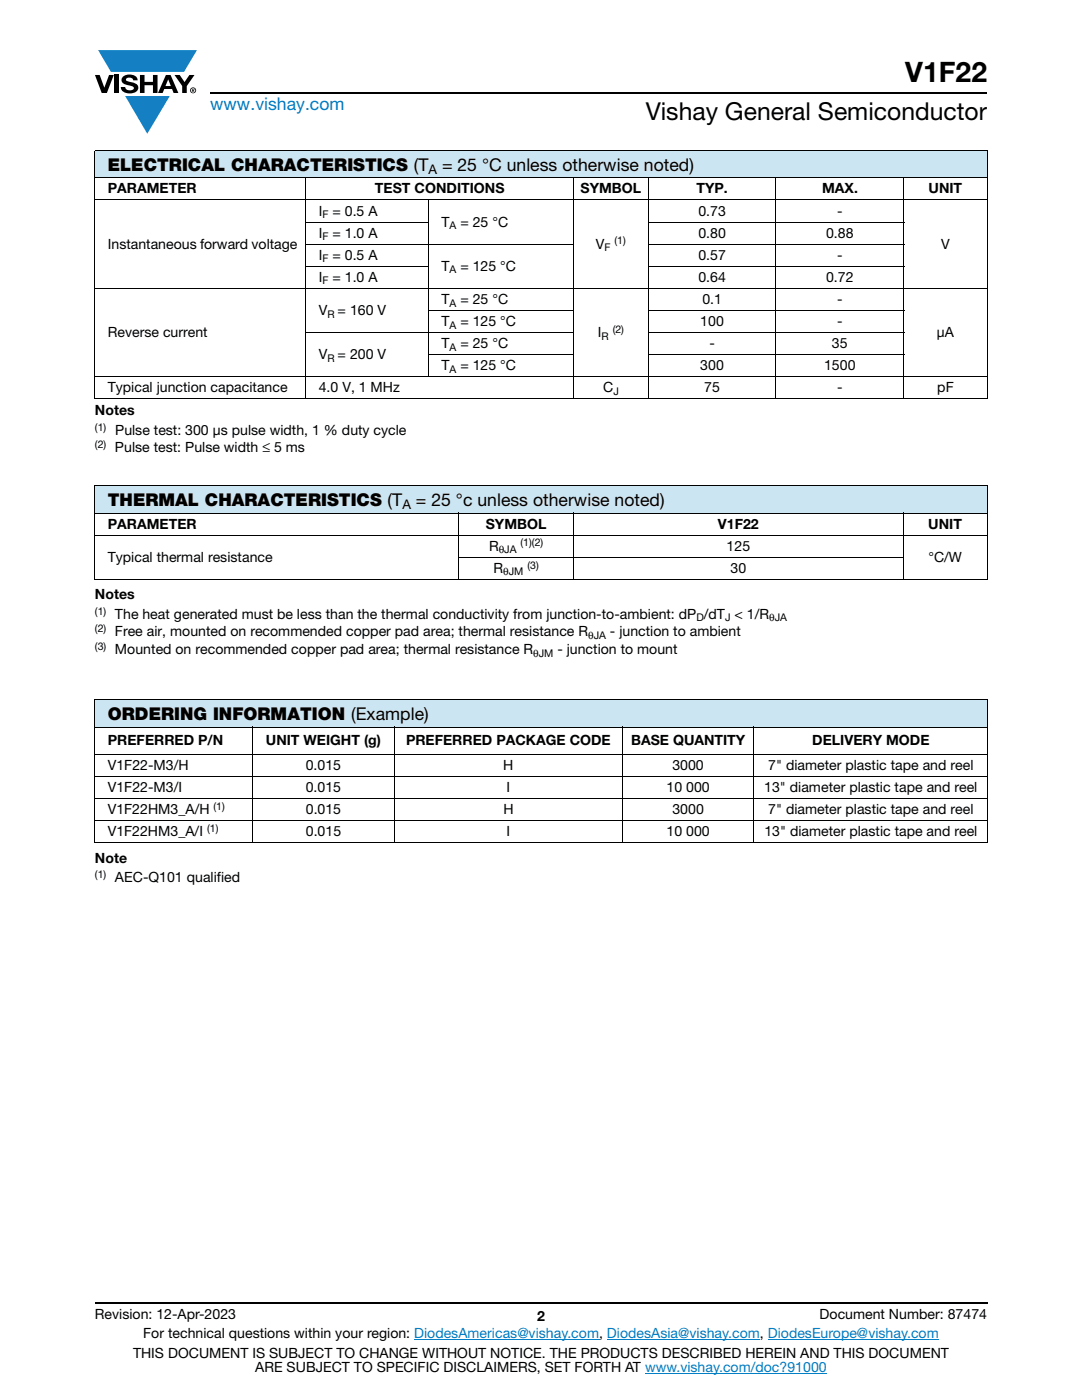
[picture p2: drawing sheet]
<svg xmlns="http://www.w3.org/2000/svg" width="216mm" height="279mm" viewBox="0 0 216 279" stroke-linecap="round" stroke-linejoin="round" font-family="sans-serif">
<defs><g id="words">
<text font-size="5.6" x="180.6" y="16.4">V1F22</text>
<text font-size="4.9" x="128.8" y="24">Vishay General Semiconductor</text>
<text font-size="3.5" fill="#007ec4" x="42" y="21.9">www.vishay.com</text>
<g font-size="3.5">
<text x="21.5" y="34.1">ELECTRICAL CHARACTERISTICS (T</text>
<text x="88.2" y="34.1">= 25 °C unless otherwise noted)</text>
<text x="21.5" y="101">THERMAL CHARACTERISTICS (T</text>
<text x="83" y="101">= 25 °c unless otherwise noted)</text>
<text x="21.5" y="143.7">ORDERING INFORMATION (Example)</text>
</g>
<g font-size="2.8">
<text x="21.5" y="38.6">PARAMETER</text>
<text x="74.8" y="38.6">TEST CONDITIONS</text>
<text x="115.8" y="38.6">SYMBOL</text>
<text x="139" y="38.6">TYP.</text>
<text x="164" y="38.6">MAX.</text>
<text x="185.3" y="38.6">UNIT</text>
<text x="63.6" y="47.4">I</text>
<text x="63.6" y="43">I</text>
<text x="66.3" y="43">= 0.5 A</text>
<text x="66.3" y="47.4">= 1.0 A</text>
<text x="88.1" y="45.2">T</text>
<text x="91.9" y="45.2">= 25 °C</text>
<text x="139.4" y="47.4">0.80</text>
<text x="139.4" y="43">0.73</text>
<text x="164.8" y="47.4">0.88</text>
<text x="167" y="43">-</text>
<text x="21.5" y="49.6">Instantaneous forward voltage</text>
<text x="63.6" y="51.8">I</text>
<text x="66.3" y="51.8">= 0.5 A</text>
<text x="118.9" y="49.6">V</text>
<text x="139.4" y="51.8">0.57</text>
<text x="167" y="51.8">-</text>
<text x="187.8" y="49.6">V</text>
<text x="63.6" y="56.3">I</text>
<text x="66.3" y="56.3">= 1.0 A</text>
<text x="88.1" y="54">T</text>
<text x="91.9" y="54">= 125 °C</text>
<text x="139.4" y="56.3">0.64</text>
<text x="164.8" y="56.3">0.72</text>
<text x="63.6" y="62.9">V</text>
<text x="67.4" y="62.9">= 160 V</text>
<text x="88.1" y="65.1">T</text>
<text x="88.1" y="60.7">T</text>
<text x="91.9" y="60.7">= 25 °C</text>
<text x="91.9" y="65.1">= 125 °C</text>
<text x="139.7" y="65.1">100</text>
<text x="140.1" y="60.7">0.1</text>
<text x="167" y="60.7">-</text>
<text x="167" y="65.1">-</text>
<text x="21.5" y="67.3">Reverse current</text>
<text x="63.6" y="71.7">V</text>
<text x="67.4" y="71.7">= 200 V</text>
<text x="88.1" y="69.5">T</text>
<text x="91.9" y="69.5">= 25 °C</text>
<text x="119.3" y="67.3">I</text>
<text x="141.5" y="69.5">-</text>
<text x="166" y="69.5">35</text>
<text x="186.9" y="67.3">μA</text>
<text x="88.1" y="73.9">T</text>
<text x="91.9" y="73.9">= 125 °C</text>
<text x="139.7" y="73.9">300</text>
<text x="164.4" y="73.9">1500</text>
<text x="18.9" y="82.9">Notes</text>
<text x="21.5" y="78.3">Typical junction capacitance</text>
<text x="63.6" y="78.3">4.0 V, 1 MHz</text>
<text x="120.3" y="78.3">C</text>
<text x="140.5" y="78.3">75</text>
<text x="167" y="78.3">-</text>
<text x="187" y="78.3">pF</text>
<text x="23" y="86.8">Pulse test: 300 μs pulse width, 1 % duty cycle</text>
<text x="22.9" y="90.3">Pulse test: Pulse width ≤ 5 ms</text>
<text x="21.5" y="105.5">PARAMETER</text>
<text x="96.9" y="105.5">SYMBOL</text>
<text x="143.3" y="105.5">V1F22</text>
<text x="185.2" y="105.5">UNIT</text>
<text x="21.5" y="112.1">Typical thermal resistance</text>
<text x="97.6" y="109.9">R</text>
<text x="145" y="109.9">125</text>
<text x="185.3" y="112.1">°C/W</text>
<text x="18.9" y="119.6">Notes</text>
<text x="98.5" y="114.3">R</text>
<text x="145.8" y="114.3">30</text>
<text x="22.9" y="123.5">The heat generated must be less than the thermal conductivity from junction-to-ambient: dP /dT &lt; 1/R</text>
<text x="22.9" y="127">Free air, mounted on recommended copper pad area; thermal resistance R</text>
<text x="22.9" y="130.6">Mounted on recommended copper pad area; thermal resistance R</text>
<text x="111.2" y="130.6">- junction to mount</text>
<text x="121.7" y="127">- junction to ambient</text>
<text x="21.5" y="148.7">PREFERRED P/N</text>
<text x="53.1" y="148.7">UNIT WEIGHT (g)</text>
<text x="81" y="148.7">PREFERRED PACKAGE CODE</text>
<text x="125.9" y="148.7">BASE QUANTITY</text>
<text x="162.1" y="148.7">DELIVERY MODE</text>
<text x="21.5" y="153.7">V1F22-M3/H</text>
<text x="61" y="153.7">0.015</text>
<text x="100.4" y="153.7">H</text>
<text x="134.2" y="153.7">3000</text>
<text x="153.3" y="153.7">7&quot; diameter plastic tape and reel</text>
<text x="21.5" y="158.1">V1F22-M3/I</text>
<text x="61" y="158.1">0.015</text>
<text x="101.1" y="158.1">I</text>
<text x="133" y="158.1">10 000</text>
<text x="152.5" y="158.1">13&quot; diameter plastic tape and reel</text>
<text x="21.5" y="166.9">V1F22HM3_A/I</text>
<text x="21.5" y="162.5">V1F22HM3_A/H</text>
<text x="61" y="162.5">0.015</text>
<text x="61" y="166.9">0.015</text>
<text x="100.4" y="162.5">H</text>
<text x="101.1" y="166.9">I</text>
<text x="133" y="166.9">10 000</text>
<text x="134.2" y="162.5">3000</text>
<text x="152.5" y="166.9">13&quot; diameter plastic tape and reel</text>
<text x="153.3" y="162.5">7&quot; diameter plastic tape and reel</text>
<text x="18.9" y="172.2">Note</text>
<text x="22.9" y="176.1">AEC-Q101 qualified</text>
<text x="18.9" y="263.3">Revision: 12-Apr-2023</text>
<text x="107.2" y="263.6">2</text>
<text x="163.6" y="263.3">Document Number: 87474</text>
<text x="28.6" y="267.1">For technical questions within your region: DiodesAmericas@vishay.com, DiodesAsia@vishay.com, DiodesEurope@vishay.com</text>
<text x="26.5" y="271">THIS DOCUMENT IS SUBJECT TO CHANGE WITHOUT NOTICE. THE PRODUCTS DESCRIBED HEREIN AND THIS DOCUMENT</text>
<text x="50.9" y="273.8">ARE SUBJECT TO SPECIFIC DISCLAIMERS, SET FORTH AT www.vishay.com/doc?91000</text>
</g>
<g font-size="2.6">
<text x="85.5" y="34.8">A</text>
<text x="80.3" y="101.6">A</text>
</g>
<g font-size="2.1">
<text x="64.3" y="43.5">F</text>
<text x="64.3" y="47.9">F</text>
<text x="89.7" y="45.7">A</text>
<text x="64.3" y="52.3">F</text>
<text x="120.6" y="50.1">F</text>
<text x="122.6" y="48.8">(1)</text>
<text x="64.3" y="56.8">F</text>
<text x="89.7" y="54.5">A</text>
<text x="65.3" y="63.4">R</text>
<text x="89.7" y="61.2">A</text>
<text x="89.7" y="65.6">A</text>
<text x="89.7" y="70">A</text>
<text x="120" y="67.8">R</text>
<text x="122.3" y="66.4">(2)</text>
<text x="65.3" y="72.2">R</text>
<text x="89.7" y="74.4">A</text>
<text x="122.4" y="78.8">J</text>
<text x="18.9" y="85.9">(1)</text>
<text x="18.9" y="89.5">(2)</text>
<text x="99.5" y="110.4">θJA</text>
<text x="103.9" y="109.1">(1)(2)</text>
<text x="105.2" y="113.5">(3)</text>
<text x="100.4" y="114.8">θJM</text>
<text x="18.9" y="122.6">(1)</text>
<text x="139" y="124">D</text>
<text x="144.7" y="124">J</text>
<text x="153.5" y="124">θJA</text>
<text x="18.9" y="126.2">(2)</text>
<text x="18.9" y="129.7">(3)</text>
<text x="106.4" y="131.1">θJM</text>
<text x="117.4" y="127.5">θJA</text>
<text x="42.6" y="161.6">(1)</text>
<text x="41.3" y="166.1">(1)</text>
<text x="18.9" y="175.2">(1)</text>
</g>
</g></defs>
<g fill="#147fc3">
<path d="M19.6 10h19.7l-2.6 4.3h-1.1h-13.5z"/>
<path d="M25 19.2h8.9l-4.5 7.5z"/>
</g>
<g fill="#000">
<path d="M18.9 15h1l.9 2.5 1-2.5h.9l-1.4 3.6h-1zM22.9 15h.9v3.6h-.9zM24.6 15.3a2.1 2.1 0 0 1 2.8 .3l.1 .4h-.9a.79 .79 0 0 0-.7-.5 .79 .79 0 0 0-.8 .4l.3 .3 1 .2a1.08 1.08 0 0 1 1.2 1 1.08 1.08 0 0 1-1.1 1.2 1.73 1.73 0 0 1-2.4-1.2h.9a.96 .96 0 0 0 .8 .6 .96 .96 0 0 0 .9-.4 1.31 1.31 0 0 0-1.2-.6 1.03 1.03 0 0 1-1.1-.6 1.03 1.03 0 0 1 .2-1.1zM27.9 15h.9v1.3h1.7v-1.3h.9v3.6h-.9v-1.6h-1.7v1.6h-.9zM34.8 15h1.1l.9 1.4 1-1.4h1l-1.5 2.2v1.4h-.9v-1.4z"/>
<path d="M33.6 15.9l.5 1.3h-1.1zM33.1 15l-1.6 3.6h1l.3-.8h1.5l.3 .8h1l-1.6-3.6z"/>
<path d="M38.4 17.8h.2v.2h-.2zM38.3 17.7v.7h.1v-.3l.4 .3-.2-.3 .2-.2-.1-.2z"/>
<path d="M38.1 18a.46 .46 0 0 1 .9 0 .46 .46 0 0 1-.9 0zM37.9 18a.6 .6 0 0 0 1.2 0 .6 .6 0 0 0-1.2 0z"/>
</g>
<path d="M42 18.6h155M18.9 260h178.1" fill="none" stroke="#000" stroke-width=".36"/>
<path d="M82.6 267.3h36.9M121.1 267.3h30.5M128.7 274h36.3M153.2 267.3h34.1" fill="none" stroke="#007ec4" stroke-width=".2"/>
<path d="M18.9 30h178.1v5.5h-178.1z" fill="#cce5f3"/>
<g fill="#fff">
<path d="M18.9 35.5h42.1v4.4h-42.1z"/>
<path d="M61 35.5h53.4v4.4h-53.4z"/>
<path d="M114.4 35.5h14.9v4.4h-14.9z"/>
<path d="M129.3 35.5h25.5v4.4h-25.5z"/>
<path d="M154.8 35.5h25.5v4.4h-25.5z"/>
<path d="M180.3 35.5h16.7v4.4h-16.7z"/>
</g>
<path d="M18.9 96.9h178.1v5.5h-178.1z" fill="#cce5f3"/>
<g fill="#fff">
<path d="M18.9 102.4h72.6v4.4h-72.6z"/>
<path d="M91.5 102.4h23v4.4h-23z"/>
<path d="M114.5 102.4h65.7v4.4h-65.7z"/>
<path d="M180.2 102.4h16.8v4.4h-16.8z"/>
</g>
<path d="M18.9 139.6h178.2v5.5h-178.2z" fill="#cce5f3"/>
<g fill="none" stroke="#000" stroke-width=".2">
<path d="M18.9 30h178.1M18.9 35.5h178.1M18.9 39.9h178.1M18.9 30.1v49.4M61 35.4v44.3M85.5 39.8v35.5M114.4 35.4v44.3M129.3 35.4v44.3M154.8 35.4v44.3M180.3 35.4v44.3M197 30.1v49.4M18.9 57.6h178.1"/>
<path d="M61 44.3h24.6M61 48.7h53.6M61 53.1h24.6M129.3 44.3h51.1M129.3 48.7h51.1M129.3 53.1h51.1M18.9 75.2h178.1M18.9 79.6h178.1M61 66.4h53.6M85.4 62h29.2M85.4 70.8h29.2M129.3 62h51.1"/>
<path d="M129.3 66.4h51.1M129.3 70.8h51.1M18.9 96.9h178.2M18.9 97v18.5M197 97v18.5M18.9 102.4h178.2M18.9 106.8h178.2M18.9 115.6h178.2M91.4 111.2h88.9M91.5 102.3v13.4M114.5 102.3v13.4M180.2 102.3v13.4"/>
<path d="M18.9 139.6h178.3M18.9 139.7v28.4M197.1 139.7v28.4M18.9 145.1h178.3M18.9 150.6h178.3M18.9 155h178.3M18.9 159.4h178.3M50.4 145v23.3M78.7 145v23.3M124.2 145v23.3M150.4 145v23.3M18.9 163.8h178.3"/>
<path d="M18.9 168.2h178.3"/>
</g>
<use href="#words"/>
</svg>
